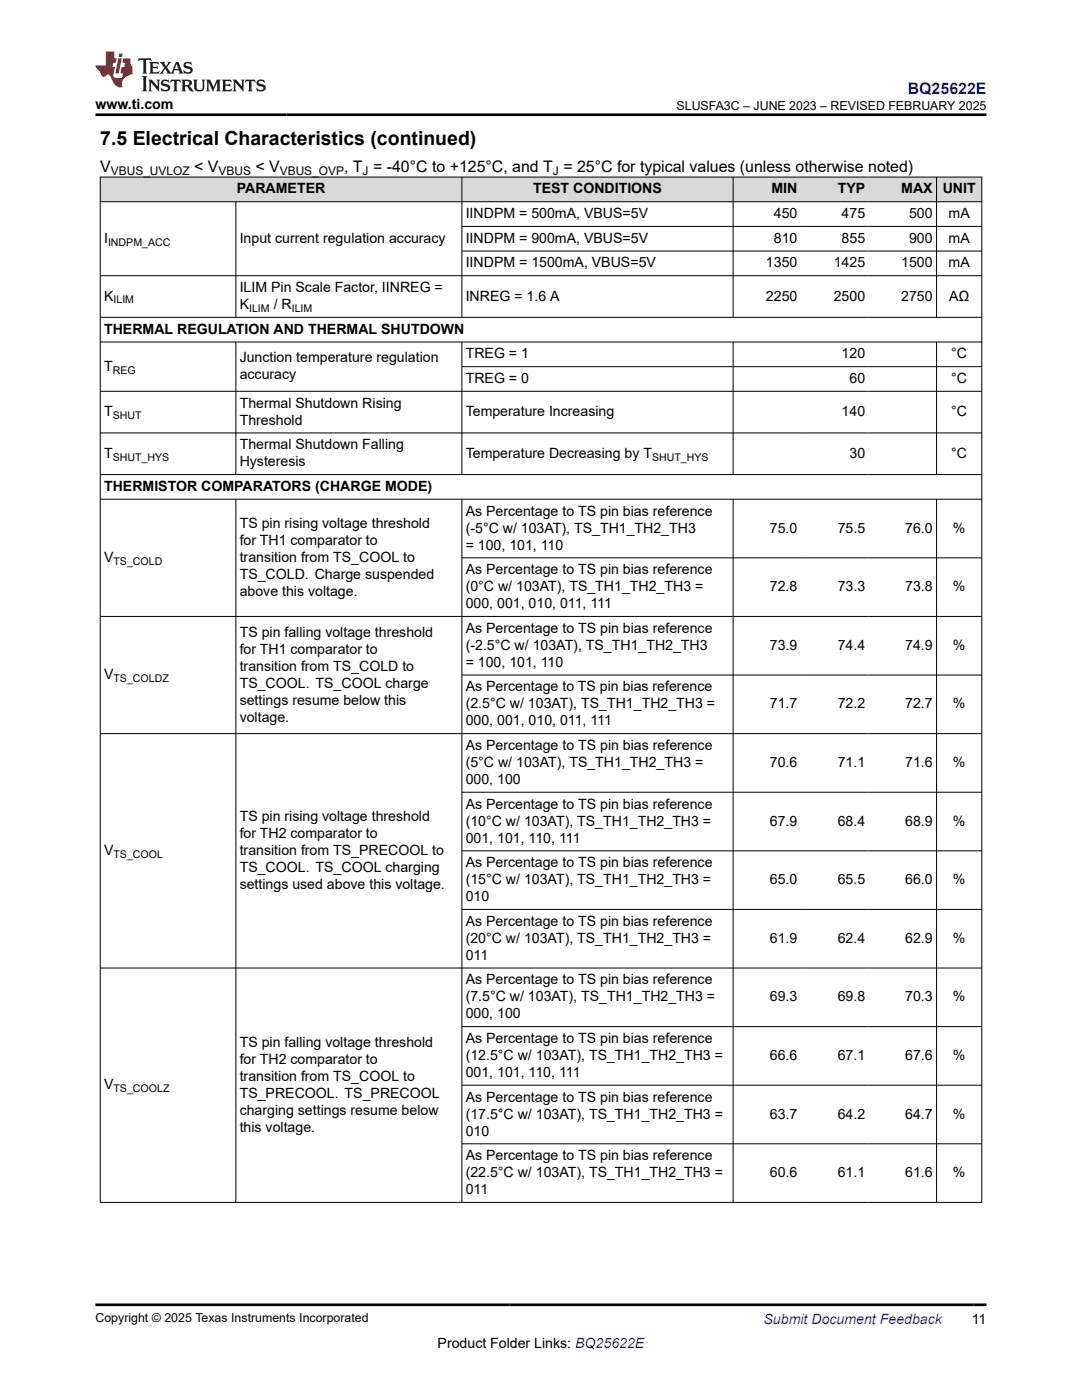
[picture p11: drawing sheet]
<svg xmlns="http://www.w3.org/2000/svg" width="216mm" height="279mm" viewBox="0 0 216 279" stroke-linecap="round" stroke-linejoin="round" font-family="sans-serif">
<defs><g id="words">
<text font-size="3.9" x="20" y="28.8">7.5 Electrical Characteristics (continued)</text>
<text font-size="3.2" fill="#00f" x="181.1" y="18.7">BQ25622E</text>
<g font-size="3.2">
<text x="20" y="34.3">V</text>
<text x="38.7" y="34.3">&lt; V</text>
<text x="51" y="34.3">&lt; V</text>
<text x="68.7" y="34.3">, T = -40°C to +125°C, and T = 25°C for typical values (unless otherwise noted)</text>
</g>
<g font-size="2.8">
<text x="19" y="21.8">www.ti.com</text>
<text x="47.2" y="38.6">PARAMETER</text>
<text x="106.4" y="38.6">TEST CONDITIONS</text>
<text x="153.9" y="38.6">MIN</text>
<text x="167.2" y="38.6">TYP</text>
<text x="179.8" y="38.6">MAX</text>
<text x="188.1" y="38.6">UNIT</text>
<text x="92.9" y="43.5">IINDPM = 500mA, VBUS=5V</text>
<text x="154.4" y="43.5">450</text>
<text x="167.9" y="43.5">475</text>
<text x="181.4" y="43.5">500</text>
<text x="189.3" y="43.5">mA</text>
<text x="20.8" y="48.5">I</text>
<text x="47.8" y="48.5">Input current regulation accuracy</text>
<text x="92.9" y="48.5">IINDPM = 900mA, VBUS=5V</text>
<text x="92.9" y="53.4">IINDPM = 1500mA, VBUS=5V</text>
<text x="152.8" y="53.4">1350</text>
<text x="154.4" y="48.5">810</text>
<text x="166.4" y="53.4">1425</text>
<text x="167.9" y="48.5">855</text>
<text x="179.8" y="53.4">1500</text>
<text x="181.4" y="48.5">900</text>
<text x="189.3" y="48.5">mA</text>
<text x="189.3" y="53.4">mA</text>
<text x="20.8" y="60">K</text>
<text x="47.8" y="58.3">ILIM Pin Scale Factor, IINREG =</text>
<text x="92.9" y="60">INREG = 1.6 A</text>
<text x="152.8" y="60">2250</text>
<text x="166.4" y="60">2500</text>
<text x="179.8" y="60">2750</text>
<text x="189.4" y="60">AΩ</text>
<text x="47.8" y="61.7">K</text>
<text x="54.6" y="61.7">/ R</text>
<text x="20.8" y="66.6">THERMAL REGULATION AND THERMAL SHUTDOWN</text>
<text x="92.9" y="71.5">TREG = 1</text>
<text x="167.9" y="71.5">120</text>
<text x="189.8" y="71.5">°C</text>
<text x="20.8" y="74">T</text>
<text x="47.8" y="72.3">Junction temperature regulation</text>
<text x="47.8" y="75.7">accuracy</text>
<text x="92.9" y="76.4">TREG = 0</text>
<text x="169.5" y="76.4">60</text>
<text x="189.8" y="76.4">°C</text>
<text x="20.8" y="83.1">T</text>
<text x="47.8" y="81.4">Thermal Shutdown Rising</text>
<text x="92.9" y="83.1">Temperature Increasing</text>
<text x="167.9" y="83.1">140</text>
<text x="189.8" y="83.1">°C</text>
<text x="47.8" y="84.8">Threshold</text>
<text x="47.8" y="89.7">Thermal Shutdown Falling</text>
<text x="20.8" y="91.4">T</text>
<text x="47.8" y="93.1">Hysteresis</text>
<text x="92.9" y="91.4">Temperature Decreasing by T</text>
<text x="169.5" y="91.4">30</text>
<text x="189.8" y="91.4">°C</text>
<text x="20.8" y="98">THERMISTOR COMPARATORS (CHARGE MODE)</text>
<text x="47.8" y="105.4">TS pin rising voltage threshold</text>
<text x="92.9" y="102.9">As Percentage to TS pin bias reference</text>
<text x="92.9" y="106.3">(-5°C w/ 103AT), TS_TH1_TH2_TH3</text>
<text x="153.6" y="106.3">75.0</text>
<text x="167.1" y="106.3">75.5</text>
<text x="180.6" y="106.3">76.0</text>
<text x="190.1" y="106.3">%</text>
<text x="20.8" y="112.1">V</text>
<text x="47.8" y="108.8">for TH1 comparator to</text>
<text x="47.8" y="112.1">transition from TS_COOL to</text>
<text x="92.9" y="109.7">= 100, 101, 110</text>
<text x="47.8" y="115.5">TS_COLD. Charge suspended</text>
<text x="47.8" y="118.9">above this voltage.</text>
<text x="92.9" y="114.6">As Percentage to TS pin bias reference</text>
<text x="92.9" y="118">(0°C w/ 103AT), TS_TH1_TH2_TH3 =</text>
<text x="153.6" y="118">72.8</text>
<text x="167.1" y="118">73.3</text>
<text x="180.6" y="118">73.8</text>
<text x="190.1" y="118">%</text>
<text x="92.9" y="121.4">000, 001, 010, 011, 111</text>
<text x="47.8" y="127.1">TS pin falling voltage threshold</text>
<text x="47.8" y="130.5">for TH1 comparator to</text>
<text x="92.9" y="126.3">As Percentage to TS pin bias reference</text>
<text x="92.9" y="129.7">(-2.5°C w/ 103AT), TS_TH1_TH2_TH3</text>
<text x="153.6" y="129.7">73.9</text>
<text x="167.1" y="129.7">74.4</text>
<text x="180.6" y="129.7">74.9</text>
<text x="190.1" y="129.7">%</text>
<text x="20.8" y="135.5">V</text>
<text x="47.8" y="133.8">transition from TS_COLD to</text>
<text x="47.8" y="137.2">TS_COOL. TS_COOL charge</text>
<text x="92.9" y="138">As Percentage to TS pin bias reference</text>
<text x="92.9" y="133.1">= 100, 101, 110</text>
<text x="47.8" y="140.6">settings resume below this</text>
<text x="47.8" y="144">voltage.</text>
<text x="92.9" y="141.4">(2.5°C w/ 103AT), TS_TH1_TH2_TH3 =</text>
<text x="153.6" y="141.4">71.7</text>
<text x="167.1" y="141.4">72.2</text>
<text x="180.6" y="141.4">72.7</text>
<text x="190.1" y="141.4">%</text>
<text x="92.9" y="144.8">000, 001, 010, 011, 111</text>
<text x="92.9" y="149.7">As Percentage to TS pin bias reference</text>
<text x="92.9" y="153.1">(5°C w/ 103AT), TS_TH1_TH2_TH3 =</text>
<text x="153.6" y="153.1">70.6</text>
<text x="167.1" y="153.1">71.1</text>
<text x="180.6" y="153.1">71.6</text>
<text x="190.1" y="153.1">%</text>
<text x="92.9" y="161.4">As Percentage to TS pin bias reference</text>
<text x="92.9" y="156.5">000, 100</text>
<text x="47.8" y="163.8">TS pin rising voltage threshold</text>
<text x="47.8" y="167.2">for TH2 comparator to</text>
<text x="92.9" y="164.8">(10°C w/ 103AT), TS_TH1_TH2_TH3 =</text>
<text x="153.6" y="164.8">67.9</text>
<text x="167.1" y="164.8">68.4</text>
<text x="180.6" y="164.8">68.9</text>
<text x="190.1" y="164.8">%</text>
<text x="20.8" y="170.6">V</text>
<text x="47.8" y="170.6">transition from TS_PRECOOL to</text>
<text x="92.9" y="168.2">001, 101, 110, 111</text>
<text x="92.9" y="173.1">As Percentage to TS pin bias reference</text>
<text x="47.8" y="174">TS_COOL. TS_COOL charging</text>
<text x="47.8" y="177.4">settings used above this voltage.</text>
<text x="92.9" y="176.5">(15°C w/ 103AT), TS_TH1_TH2_TH3 =</text>
<text x="92.9" y="179.8">010</text>
<text x="153.6" y="176.5">65.0</text>
<text x="167.1" y="176.5">65.5</text>
<text x="180.6" y="176.5">66.0</text>
<text x="190.1" y="176.5">%</text>
<text x="92.9" y="184.8">As Percentage to TS pin bias reference</text>
<text x="92.9" y="188.2">(20°C w/ 103AT), TS_TH1_TH2_TH3 =</text>
<text x="92.9" y="191.5">011</text>
<text x="153.6" y="188.2">61.9</text>
<text x="167.1" y="188.2">62.4</text>
<text x="180.6" y="188.2">62.9</text>
<text x="190.1" y="188.2">%</text>
<text x="92.9" y="196.5">As Percentage to TS pin bias reference</text>
<text x="92.9" y="199.9">(7.5°C w/ 103AT), TS_TH1_TH2_TH3 =</text>
<text x="92.9" y="203.2">000, 100</text>
<text x="153.6" y="199.9">69.3</text>
<text x="167.1" y="199.9">69.8</text>
<text x="180.6" y="199.9">70.3</text>
<text x="190.1" y="199.9">%</text>
<text x="47.8" y="208.9">TS pin falling voltage threshold</text>
<text x="92.9" y="208.2">As Percentage to TS pin bias reference</text>
<text x="47.8" y="212.3">for TH2 comparator to</text>
<text x="47.8" y="215.7">transition from TS_COOL to</text>
<text x="92.9" y="211.5">(12.5°C w/ 103AT), TS_TH1_TH2_TH3 =</text>
<text x="92.9" y="214.9">001, 101, 110, 111</text>
<text x="153.6" y="211.5">66.6</text>
<text x="167.1" y="211.5">67.1</text>
<text x="180.6" y="211.5">67.6</text>
<text x="190.1" y="211.5">%</text>
<text x="20.8" y="217.4">V</text>
<text x="47.8" y="219.1">TS_PRECOOL. TS_PRECOOL</text>
<text x="92.9" y="219.9">As Percentage to TS pin bias reference</text>
<text x="47.8" y="222.5">charging settings resume below</text>
<text x="47.8" y="225.9">this voltage.</text>
<text x="92.9" y="223.2">(17.5°C w/ 103AT), TS_TH1_TH2_TH3 =</text>
<text x="92.9" y="226.6">010</text>
<text x="153.6" y="223.2">63.7</text>
<text x="167.1" y="223.2">64.2</text>
<text x="180.6" y="223.2">64.7</text>
<text x="190.1" y="223.2">%</text>
<text x="92.9" y="231.5">As Percentage to TS pin bias reference</text>
<text x="92.9" y="234.9">(22.5°C w/ 103AT), TS_TH1_TH2_TH3 =</text>
<text x="92.9" y="238.3">011</text>
<text x="153.6" y="234.9">60.6</text>
<text x="167.1" y="234.9">61.1</text>
<text x="180.6" y="234.9">61.6</text>
<text x="190.1" y="234.9">%</text>
<text x="87.3" y="269">Product Folder Links: BQ25622E</text>
<text x="193.9" y="264.2">11</text>
</g>
<text font-size="2.8" fill="#00f" x="152.4" y="264.2">Submit Document Feedback</text>
<g font-size="2.5">
<text x="135" y="21.9">SLUSFA3C – JUNE 2023 – REVISED FEBRUARY 2025</text>
<text x="19" y="263.9">Copyright © 2025 Texas Instruments Incorporated</text>
</g>
<g font-size="2.4">
<text x="22.1" y="34.9">VBUS_UVLOZ</text>
<text x="43.6" y="34.9">VBUS</text>
<text x="55.8" y="34.9">VBUS_OVP</text>
<text x="72.4" y="34.9">J</text>
<text x="110.3" y="34.9">J</text>
</g>
<g font-size="2.1">
<text x="21.6" y="49">INDPM_ACC</text>
<text x="22.6" y="60.6">ILIM</text>
<text x="49.7" y="62.2">ILIM</text>
<text x="58.2" y="62.2">ILIM</text>
<text x="22.5" y="74.6">REG</text>
<text x="22.5" y="83.6">SHUT</text>
<text x="22.5" y="91.9">SHUT_HYS</text>
<text x="130.1" y="91.9">SHUT_HYS</text>
<text x="22.6" y="112.7">TS_COLD</text>
<text x="22.6" y="136.1">TS_COLDZ</text>
<text x="22.6" y="171.2">TS_COOL</text>
<text x="22.6" y="218">TS_COOLZ</text>
</g>
</g></defs>
<g fill="#d8d8d8">
<path d="M20 35.3h175.9v5h-175.9z" fill-rule="evenodd"/>
<path d="M20.1 35.4h72v4.8h-72z" fill-rule="evenodd"/>
<path d="M92.2 35.4h54v4.8h-54z" fill-rule="evenodd"/>
<path d="M146.3 35.4h13.5v4.8h-13.5z" fill-rule="evenodd"/>
<path d="M159.8 35.4h13.5v4.8h-13.5z" fill-rule="evenodd"/>
<path d="M173.3 35.4h13.5v4.8h-13.5z" fill-rule="evenodd"/>
<path d="M186.9 35.4h8.9v4.8h-8.9z" fill-rule="evenodd"/>
</g>
<g fill="none" stroke="#000" stroke-width=".2">
<path d="M19.9 35.3h176.1M20 35.3v204.7M92.2 35.3v28.1M146.3 35.3v28.1M186.9 35.3v28.1M195.9 35.3v204.7M19.9 40.3h176.1M19.9 55h176.1M47.1 40.3v23.1M92.2 45.2h103.8M92.2 50.1h103.8M19.9 63.3h176.1"/>
<path d="M19.9 68.3h176.1M19.9 78.1h176.1M47.1 68.3v26.5M92.2 68.3v26.5M92.2 73.2h103.8M146.3 68.3v26.5M186.9 68.3v26.5M19.9 86.4h176.1M19.9 94.7h176.1M19.9 99.6h176.1M47.1 99.6v140.4M92.2 99.6v140.4"/>
<path d="M146.3 99.6v140.4M186.9 99.6v140.4M92.2 111.3h103.8M19.9 123h176.1M92.2 134.7h103.8M92.2 158.1h103.8M196 146.4h-176.1M92.2 169.8h103.8M19.9 193.2h176.1M92.2 181.5h103.8M92.2 204.9h103.8M92.2 216.6h103.8"/>
<path d="M19.9 240h176.1M92.2 228.3h103.8"/>
</g>
<path d="M27.7 11.6l-.2 .6 .5-.2h.6v.1v2.2l-.2 .4h1l-.2-.4v-2.2v-.1h.5l.5 .2-.1-.6zM29.8 12.4l.2 .3v1.6l-.2 .4h1.9l.1-.6a1.08 1.08 0 0 1-1.3 .2v-.7h.6l.4 .2v-.7l-.4 .2h-.6v-.5l.2-.2a1 1 0 0 1 1 .3l-.1-.5zM31.8 12.4l1 1.1-1 1.2h.9l-.2-.2 .4-.8 .5 .8-.2 .2h1.6l-.2-.2 .1-.5h1l.1 .5-.1 .2h.9l-.2-.4-.8-1.9h-.5l-1 2.1-.8-1.1 .9-1h-.8l.2 .2-.5 .6-.3-.6 .1-.2zM35.2 12.8l.4 1h-.8zM36.8 12.5a.65 .65 0 0 0-.2 .7 .65 .65 0 0 0 .6 .5l.7 .1 .1 .3a.79 .79 0 0 1-.7 .4 .79 .79 0 0 1-.7-.5l.1 .7 .2-.1a.93 .93 0 0 0 1.1 0 .93 .93 0 0 0 .4-.9 1.46 1.46 0 0 0-1.2-.6l-.1-.3a1.09 1.09 0 0 1 1.2 .2l-.2-.6-.1 .1-.6-.2zM28.4 15.2l.2 .4v2.2l-.2 .4h1l-.2-.4v-2.2l.2-.4zM29.6 15.9l.2 .4v1.5l-.2 .4h.8l-.3-.4v-1.3l1.7 1.8v-2l.2-.4h-.8l.2 .2 .1 1.1-1.2-1.3zM32.3 16a.65 .65 0 0 0-.2 .8 .65 .65 0 0 0 .7 .4l.6 .2 .1 .2a.79 .79 0 0 1-.7 .4 .79 .79 0 0 1-.7-.5l.1 .7 .2-.1a.93 .93 0 0 0 1.1 .1 .93 .93 0 0 0 .4-1 1.46 1.46 0 0 0-1.2-.5l-.1-.4a1.09 1.09 0 0 1 1.2 .2l-.2-.6-.1 .1-.6-.1zM34.1 15.9l-.1 .6a.63 .63 0 0 1 .7-.3l.1 1.6-.3 .4h1l-.2-.4v-1.6a.66 .66 0 0 1 .8 .3l-.1-.6zM36.2 15.9l.2 .4v1.5l-.2 .4h.9l-.2-.2v-.7h.5l.1 .2a.79 .79 0 0 0 1.2 .6l-1-.9a.61 .61 0 0 0 .6-.6 .61 .61 0 0 0-.5-.7zM36.9 16.2h.2a.47 .47 0 0 1 .5 .1 .47 .47 0 0 1 .1 .5l-.2 .1-.6 .1zM38.5 15.9l.2 .2a2.27 2.27 0 0 0 .4 2 1.04 1.04 0 0 0 1.7-.7v-1.3l.2-.2h-.8l.2 .4v1.1a.6 .6 0 0 1-.6 .6 .6 .6 0 0 1-.6-.6v-1.1l.3-.4zM41.1 15.9l.2 .4v1.5l-.2 .4h.7l-.2-.4v-1.4l.9 1.9 .8-1.9v1.4l-.2 .4h1l-.3-.4v-1.5l.3-.4h-.8l-.7 1.5-.7-1.5zM44.3 15.9l.2 .4v1.5l-.2 .4h1.9l.1-.6a1.09 1.09 0 0 1-1.3 .2v-.7h.6l.4 .2v-.6l-.4 .2h-.6v-.6l.2-.1a1.01 1.01 0 0 1 1 .3l-.1-.6zM46.4 15.9l.3 .4v1.5l-.3 .4h.8l-.2-.4v-1.3l1.6 1.8v-2l.2-.4h-.7l.2 .2v1.1l-1.2-1.3zM49 15.9l-.1 .6a.63 .63 0 0 1 .8-.3v1.6l-.3 .4h1l-.2-.4v-1.6a.66 .66 0 0 1 .8 .3l-.1-.6zM51.4 16a.65 .65 0 0 0-.2 .8 .65 .65 0 0 0 .6 .4l.6 .2 .2 .2a.79 .79 0 0 1-.8 .4 .79 .79 0 0 1-.6-.5l.1 .7 .2-.1a.93 .93 0 0 0 1 .1 .93 .93 0 0 0 .5-1 1.46 1.46 0 0 0-1.3-.5l-.1-.4a1.09 1.09 0 0 1 1.3 .2l-.2-.6-.2 .1-.5-.1z" fill="#231f20"/>
<path d="M21.1 10.3v2.7h-2.1l.1 .4 .9 1a.95 .95 0 0 0 .9 .9 .59 .59 0 0 1 .6-.4 .59 .59 0 0 1 .5 .3l.4 .8a1.59 1.59 0 0 0 2.1 1.4 1.61 1.61 0 0 1 1-2.3l1-.3-.1-1.5a1.59 1.59 0 0 1-.4-1.7h-1.4l-.2 .9h.5l-.1 .9h-.5l-.2 .9v.3l.4 .1-.2 .9h-.6a.73 .73 0 0 1-1.1-.7l.3-1.5h-.5l.2-.9h.5l.2-.9h-.5v-1.3zM23.6 11.6l-.6 3.1h.7l.6-3.1zM23.8 10.7l-.1 .6h.7l.1-.6z" fill="#ed1c24"/>
<path d="M19 22.9h177.8M19 260.4h177.8" fill="none" stroke="#000" stroke-width=".53"/>
<use href="#words"/>
</svg>
